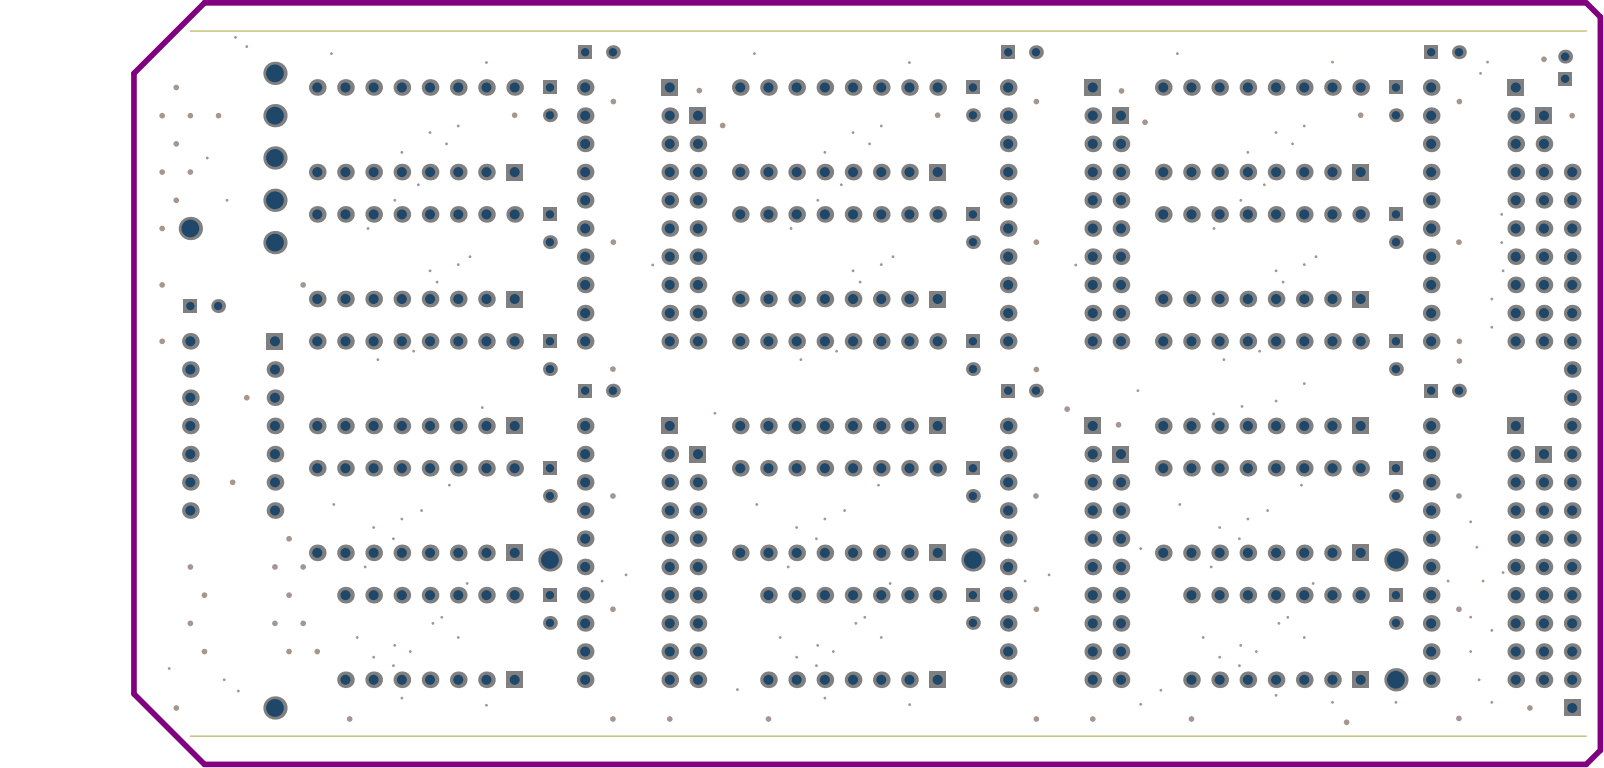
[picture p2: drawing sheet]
<svg xmlns="http://www.w3.org/2000/svg" width="481mm" height="230mm" viewBox="0 0 481 230" stroke-linecap="round" stroke-linejoin="round" font-family="sans-serif">
<path d="M61.3 .9h414.6l4.2 4.2v220l-4.2 4.2h-414.6l-21.1-21.2v-186.1z" fill="none" stroke="#800080" stroke-width="1.7"/>
<g fill="#a6968d">
<circle cx="209.8" cy="27.2" r=".85"/>
<circle cx="145.9" cy="211.5" r=".42"/>
<circle cx="272.9" cy="211.4" r=".42"/>
<circle cx="320.1" cy="122.7" r=".85"/>
<circle cx="335.6" cy="127.4" r=".85"/>
<circle cx="343.5" cy="36.7" r=".85"/>
<circle cx="336.5" cy="27.3" r=".85"/>
<circle cx="216.8" cy="37.7" r=".85"/>
<circle cx="48.6" cy="34.7" r=".85"/>
<circle cx="48.6" cy="51.6" r=".85"/>
<circle cx="48.6" cy="68.5" r=".85"/>
<circle cx="48.6" cy="85.5" r=".85"/>
<circle cx="48.6" cy="102.4" r=".85"/>
<circle cx="52.9" cy="26.2" r=".85"/>
<circle cx="57.1" cy="34.7" r=".85"/>
<circle cx="52.9" cy="43.2" r=".85"/>
<circle cx="57.1" cy="51.6" r=".85"/>
<circle cx="52.9" cy="60.1" r=".85"/>
<circle cx="57.1" cy="170.1" r=".85"/>
<circle cx="57.1" cy="187" r=".85"/>
<circle cx="65.6" cy="34.7" r=".85"/>
<circle cx="61.3" cy="178.5" r=".85"/>
<circle cx="61.3" cy="195.4" r=".85"/>
<circle cx="74" cy="119.3" r=".85"/>
<circle cx="69.8" cy="144.7" r=".85"/>
<circle cx="82.5" cy="170.1" r=".85"/>
<circle cx="82.5" cy="187" r=".85"/>
<circle cx="90.9" cy="85.5" r=".85"/>
<circle cx="86.7" cy="161.6" r=".85"/>
<circle cx="90.9" cy="170.1" r=".85"/>
<circle cx="86.7" cy="178.5" r=".85"/>
<circle cx="90.9" cy="187" r=".85"/>
<circle cx="86.7" cy="195.4" r=".85"/>
<circle cx="95.2" cy="195.4" r=".85"/>
<circle cx="463.2" cy="17.8" r=".85"/>
<circle cx="459" cy="212.4" r=".85"/>
<circle cx="471.6" cy="34.7" r=".85"/>
<circle cx="357.4" cy="215.7" r=".85"/>
<circle cx="434.4" cy="174.3" r=".42"/>
<circle cx="391.3" cy="79.4" r=".42"/>
<circle cx="70.6" cy="11.2" r=".42"/>
<circle cx="74" cy="14" r=".42"/>
<circle cx="444.1" cy="22" r=".42"/>
<circle cx="437.8" cy="30.5" r=".85"/>
<circle cx="446.3" cy="18.6" r=".42"/>
<circle cx="447.5" cy="89.7" r=".42"/>
<circle cx="447.5" cy="98.1" r=".42"/>
<circle cx="450.5" cy="64.3" r=".42"/>
<circle cx="450.5" cy="72.8" r=".42"/>
<circle cx="450.9" cy="81.2" r=".42"/>
<circle cx="450.9" cy="171.8" r=".42"/>
<circle cx="444.9" cy="174.3" r=".42"/>
<circle cx="314.7" cy="172.4" r=".42"/>
<circle cx="187.8" cy="172.4" r=".42"/>
<circle cx="180.6" cy="174.3" r=".42"/>
<circle cx="437.7" cy="72.6" r=".85"/>
<circle cx="183.9" cy="182.8" r=".85"/>
<circle cx="68.1" cy="60.1" r=".42"/>
<circle cx="62.2" cy="47.4" r=".42"/>
<circle cx="71.5" cy="207.3" r=".42"/>
<circle cx="67.3" cy="203.9" r=".42"/>
<circle cx="447.5" cy="210.7" r=".42"/>
<circle cx="418.8" cy="210.7" r=".42"/>
<circle cx="404" cy="216.6" r=".85"/>
<circle cx="399.7" cy="210.7" r=".42"/>
<circle cx="382.8" cy="208.6" r=".42"/>
<circle cx="327.8" cy="215.7" r=".85"/>
<circle cx="310.9" cy="215.7" r=".85"/>
<circle cx="120.6" cy="209.4" r=".42"/>
<circle cx="247.5" cy="209.4" r=".42"/>
<circle cx="342.2" cy="211.3" r=".42"/>
<circle cx="221.2" cy="206.9" r=".42"/>
<circle cx="348.3" cy="207" r=".42"/>
<circle cx="141" cy="77" r=".42"/>
<circle cx="382.8" cy="120.3" r=".42"/>
<circle cx="371.8" cy="161.6" r=".42"/>
<circle cx="214.5" cy="124" r=".42"/>
<circle cx="144.7" cy="122.3" r=".42"/>
<circle cx="341.4" cy="117.2" r=".42"/>
<circle cx="50.8" cy="200.5" r=".42"/>
<circle cx="437.7" cy="182.8" r=".85"/>
<circle cx="437.7" cy="215.5" r=".85"/>
<circle cx="443.7" cy="203.9" r=".42"/>
<circle cx="447.5" cy="189.1" r=".42"/>
<circle cx="391.3" cy="115.1" r=".42"/>
<circle cx="183.9" cy="110.7" r=".85"/>
<circle cx="104.9" cy="215.7" r=".85"/>
<circle cx="200.9" cy="215.7" r=".85"/>
<circle cx="183.9" cy="215.7" r=".85"/>
<circle cx="230.5" cy="215.7" r=".85"/>
<circle cx="184" cy="30.5" r=".85"/>
<circle cx="310.9" cy="30.5" r=".85"/>
<circle cx="281.3" cy="34.6" r=".85"/>
<circle cx="310.9" cy="72.6" r=".85"/>
<circle cx="310.9" cy="110.8" r=".85"/>
<circle cx="342.2" cy="164.6" r=".42"/>
<circle cx="408.2" cy="34.6" r=".85"/>
<circle cx="443" cy="164.1" r=".42"/>
<circle cx="441.2" cy="195.4" r=".42"/>
<circle cx="441.2" cy="156.5" r=".42"/>
<circle cx="441.2" cy="185.1" r=".42"/>
<circle cx="437.7" cy="148.8" r=".85"/>
<circle cx="372.6" cy="121.9" r=".42"/>
<circle cx="364.1" cy="124.2" r=".42"/>
<circle cx="437.8" cy="108.3" r=".85"/>
<circle cx="99.4" cy="16.1" r=".42"/>
<circle cx="226.3" cy="16.1" r=".42"/>
<circle cx="353.2" cy="16.1" r=".42"/>
<circle cx="100.1" cy="151.3" r=".42"/>
<circle cx="353.9" cy="151.3" r=".42"/>
<circle cx="227" cy="151.3" r=".42"/>
<circle cx="307.5" cy="174.3" r=".42"/>
<circle cx="374.4" cy="155.7" r=".42"/>
<circle cx="365.9" cy="158.2" r=".42"/>
<circle cx="383.7" cy="187" r=".42"/>
<circle cx="365.9" cy="197.1" r=".42"/>
<circle cx="372.2" cy="193.6" r=".42"/>
<circle cx="247.5" cy="155.7" r=".42"/>
<circle cx="239" cy="158.2" r=".42"/>
<circle cx="256.8" cy="187" r=".42"/>
<circle cx="239" cy="197.1" r=".42"/>
<circle cx="245.3" cy="193.6" r=".42"/>
<circle cx="267.9" cy="77" r=".42"/>
<circle cx="118.4" cy="193.6" r=".42"/>
<circle cx="112.1" cy="197.1" r=".42"/>
<circle cx="129.9" cy="187" r=".42"/>
<circle cx="112.1" cy="158.2" r=".42"/>
<circle cx="134.8" cy="145.5" r=".42"/>
<circle cx="120.6" cy="155.7" r=".42"/>
<circle cx="272.8" cy="18.8" r=".42"/>
<circle cx="399.7" cy="18.6" r=".42"/>
<circle cx="145.9" cy="18.8" r=".42"/>
<circle cx="382.8" cy="81.2" r=".42"/>
<circle cx="255.9" cy="81.2" r=".42"/>
<circle cx="264.4" cy="79.4" r=".42"/>
<circle cx="322.7" cy="79.5" r=".42"/>
<circle cx="195.8" cy="79.5" r=".42"/>
<circle cx="137.5" cy="79.4" r=".42"/>
<circle cx="129" cy="81.2" r=".42"/>
<circle cx="107.2" cy="191.2" r=".42"/>
<circle cx="137.5" cy="191.2" r=".42"/>
<circle cx="234.1" cy="191.2" r=".42"/>
<circle cx="264.4" cy="191.2" r=".42"/>
<circle cx="391.3" cy="191.2" r=".42"/>
<circle cx="360.9" cy="191.2" r=".42"/>
<circle cx="140.1" cy="175" r=".42"/>
<circle cx="132.5" cy="185.2" r=".42"/>
<circle cx="123.1" cy="195.4" r=".42"/>
<circle cx="118" cy="199.7" r=".42"/>
<circle cx="267" cy="175" r=".42"/>
<circle cx="259.4" cy="185.2" r=".42"/>
<circle cx="250" cy="195.4" r=".42"/>
<circle cx="244.9" cy="199.7" r=".42"/>
<circle cx="371.8" cy="199.7" r=".42"/>
<circle cx="376.9" cy="195.4" r=".42"/>
<circle cx="386.3" cy="185.2" r=".42"/>
<circle cx="393.9" cy="175" r=".42"/>
<circle cx="126.5" cy="153.1" r=".42"/>
<circle cx="118" cy="161.6" r=".42"/>
<circle cx="109.6" cy="170.1" r=".42"/>
<circle cx="263.5" cy="145.5" r=".42"/>
<circle cx="253.4" cy="153.1" r=".42"/>
<circle cx="244.9" cy="161.6" r=".42"/>
<circle cx="236.5" cy="170.1" r=".42"/>
<circle cx="363.4" cy="170.1" r=".42"/>
<circle cx="380.3" cy="153.1" r=".42"/>
<circle cx="390.4" cy="145.5" r=".42"/>
<circle cx="374.4" cy="45.7" r=".42"/>
<circle cx="382.8" cy="39.8" r=".42"/>
<circle cx="391.3" cy="37.8" r=".42"/>
<circle cx="247.5" cy="45.7" r=".42"/>
<circle cx="255.9" cy="39.8" r=".42"/>
<circle cx="264.4" cy="37.8" r=".42"/>
<circle cx="137.5" cy="37.8" r=".42"/>
<circle cx="129" cy="39.8" r=".42"/>
<circle cx="120.6" cy="45.7" r=".42"/>
<circle cx="154.4" cy="34.6" r=".85"/>
<circle cx="134" cy="43.2" r=".42"/>
<circle cx="260.9" cy="43.2" r=".42"/>
<circle cx="387.8" cy="43.2" r=".42"/>
<circle cx="125.5" cy="55.4" r=".42"/>
<circle cx="252.4" cy="55.4" r=".42"/>
<circle cx="379.3" cy="55.4" r=".42"/>
<circle cx="118.4" cy="60.1" r=".42"/>
<circle cx="245.3" cy="60.1" r=".42"/>
<circle cx="372.2" cy="60.1" r=".42"/>
<circle cx="110.4" cy="68.5" r=".42"/>
<circle cx="237.3" cy="68.5" r=".42"/>
<circle cx="364.2" cy="68.5" r=".42"/>
<circle cx="394.8" cy="77" r=".42"/>
<circle cx="131.1" cy="84.6" r=".42"/>
<circle cx="258" cy="84.6" r=".42"/>
<circle cx="384.9" cy="84.6" r=".42"/>
<circle cx="124.1" cy="105.3" r=".42"/>
<circle cx="251" cy="105.3" r=".42"/>
<circle cx="367.2" cy="107.9" r=".42"/>
<circle cx="377.9" cy="105.3" r=".42"/>
<circle cx="113.4" cy="107.9" r=".42"/>
<circle cx="240.3" cy="107.9" r=".42"/>
<circle cx="52.9" cy="212.4" r=".85"/>
<circle cx="437.8" cy="102.4" r=".85"/>
<circle cx="310.8" cy="148.8" r=".85"/>
<circle cx="310.9" cy="182.8" r=".85"/>
<circle cx="184" cy="72.6" r=".85"/>
<circle cx="183.9" cy="148.8" r=".85"/>
</g>
<path d="M57.1 9.3h418.8M57.1 220.8h418.8" fill="none" stroke="#c0c073" stroke-width=".42"/>
<circle cx="471.6" cy="203.9" r="2.5" fill="#808080"/>
<circle cx="471.6" cy="203.9" r="1.5" fill="#1f4769"/>
<circle cx="471.6" cy="187" r="2.5" fill="#808080"/>
<circle cx="471.6" cy="187" r="1.5" fill="#1f4769"/>
<circle cx="471.6" cy="195.4" r="2.5" fill="#808080"/>
<circle cx="471.6" cy="195.4" r="1.5" fill="#1f4769"/>
<path d="M469.1 209.9h5v5h-5z" fill-rule="evenodd" fill="#808080"/>
<circle cx="471.6" cy="212.4" r="1.5" fill="#1f4769"/>
<circle cx="471.6" cy="178.5" r="2.5" fill="#808080"/>
<circle cx="471.6" cy="178.5" r="1.5" fill="#1f4769"/>
<circle cx="463.2" cy="203.9" r="2.5" fill="#808080"/>
<circle cx="463.2" cy="203.9" r="1.5" fill="#1f4769"/>
<circle cx="463.2" cy="195.4" r="2.5" fill="#808080"/>
<circle cx="463.2" cy="195.4" r="1.5" fill="#1f4769"/>
<circle cx="463.2" cy="187" r="2.5" fill="#808080"/>
<circle cx="463.2" cy="187" r="1.5" fill="#1f4769"/>
<circle cx="463.2" cy="178.5" r="2.5" fill="#808080"/>
<circle cx="463.2" cy="178.5" r="1.5" fill="#1f4769"/>
<circle cx="454.7" cy="187" r="2.5" fill="#808080"/>
<circle cx="454.7" cy="187" r="1.5" fill="#1f4769"/>
<circle cx="454.7" cy="203.9" r="2.5" fill="#808080"/>
<circle cx="454.7" cy="203.9" r="1.5" fill="#1f4769"/>
<circle cx="454.7" cy="195.4" r="2.5" fill="#808080"/>
<circle cx="454.7" cy="195.4" r="1.5" fill="#1f4769"/>
<circle cx="454.7" cy="178.5" r="2.5" fill="#808080"/>
<circle cx="454.7" cy="178.5" r="1.5" fill="#1f4769"/>
<circle cx="429.3" cy="203.9" r="2.5" fill="#808080"/>
<circle cx="429.3" cy="203.9" r="1.5" fill="#1f4769"/>
<circle cx="429.3" cy="195.4" r="2.5" fill="#808080"/>
<circle cx="429.3" cy="195.4" r="1.5" fill="#1f4769"/>
<circle cx="429.3" cy="187" r="2.5" fill="#808080"/>
<circle cx="429.3" cy="187" r="1.5" fill="#1f4769"/>
<circle cx="429.3" cy="178.5" r="2.5" fill="#808080"/>
<circle cx="429.3" cy="178.5" r="1.5" fill="#1f4769"/>
<circle cx="418.8" cy="186.8" r="2.08" fill="#808080"/>
<circle cx="418.8" cy="186.8" r="1.25" fill="#1f4769"/>
<circle cx="418.8" cy="203.9" r="3.5" fill="#808080"/>
<circle cx="418.8" cy="203.9" r="2.67" fill="#1f4769"/>
<path d="M416.7 176.4h4.2v4.2h-4.2z" fill-rule="evenodd" fill="#808080"/>
<circle cx="418.8" cy="178.5" r="1.25" fill="#1f4769"/>
<circle cx="471.6" cy="170.1" r="2.5" fill="#808080"/>
<circle cx="471.6" cy="170.1" r="1.5" fill="#1f4769"/>
<circle cx="471.6" cy="161.6" r="2.5" fill="#808080"/>
<circle cx="471.6" cy="161.6" r="1.5" fill="#1f4769"/>
<circle cx="471.6" cy="153.1" r="2.5" fill="#808080"/>
<circle cx="471.6" cy="153.1" r="1.5" fill="#1f4769"/>
<circle cx="471.6" cy="136.2" r="2.5" fill="#808080"/>
<circle cx="471.6" cy="136.2" r="1.5" fill="#1f4769"/>
<circle cx="471.6" cy="144.7" r="2.5" fill="#808080"/>
<circle cx="471.6" cy="144.7" r="1.5" fill="#1f4769"/>
<circle cx="471.6" cy="119.3" r="2.5" fill="#808080"/>
<circle cx="471.6" cy="119.3" r="1.5" fill="#1f4769"/>
<circle cx="471.6" cy="127.8" r="2.5" fill="#808080"/>
<circle cx="471.6" cy="127.8" r="1.5" fill="#1f4769"/>
<circle cx="463.2" cy="170.1" r="2.5" fill="#808080"/>
<circle cx="463.2" cy="170.1" r="1.5" fill="#1f4769"/>
<circle cx="463.2" cy="161.6" r="2.5" fill="#808080"/>
<circle cx="463.2" cy="161.6" r="1.5" fill="#1f4769"/>
<circle cx="463.2" cy="153.1" r="2.5" fill="#808080"/>
<circle cx="463.2" cy="153.1" r="1.5" fill="#1f4769"/>
<path d="M460.7 133.7h5v5h-5z" fill-rule="evenodd" fill="#808080"/>
<circle cx="463.2" cy="136.2" r="1.5" fill="#1f4769"/>
<circle cx="463.2" cy="144.7" r="2.5" fill="#808080"/>
<circle cx="463.2" cy="144.7" r="1.5" fill="#1f4769"/>
<circle cx="454.7" cy="170.1" r="2.5" fill="#808080"/>
<circle cx="454.7" cy="170.1" r="1.5" fill="#1f4769"/>
<circle cx="454.7" cy="161.6" r="2.5" fill="#808080"/>
<circle cx="454.7" cy="161.6" r="1.5" fill="#1f4769"/>
<circle cx="454.7" cy="153.1" r="2.5" fill="#808080"/>
<circle cx="454.7" cy="153.1" r="1.5" fill="#1f4769"/>
<circle cx="454.7" cy="144.7" r="2.5" fill="#808080"/>
<circle cx="454.7" cy="144.7" r="1.5" fill="#1f4769"/>
<path d="M452.2 125.3h5v5h-5z" fill-rule="evenodd" fill="#808080"/>
<circle cx="454.7" cy="127.8" r="1.5" fill="#1f4769"/>
<circle cx="454.7" cy="136.2" r="2.5" fill="#808080"/>
<circle cx="454.7" cy="136.2" r="1.5" fill="#1f4769"/>
<circle cx="429.3" cy="170.1" r="2.5" fill="#808080"/>
<circle cx="429.3" cy="170.1" r="1.5" fill="#1f4769"/>
<circle cx="429.3" cy="161.6" r="2.5" fill="#808080"/>
<circle cx="429.3" cy="161.6" r="1.5" fill="#1f4769"/>
<circle cx="429.3" cy="153.1" r="2.5" fill="#808080"/>
<circle cx="429.3" cy="153.1" r="1.5" fill="#1f4769"/>
<circle cx="429.3" cy="127.8" r="2.5" fill="#808080"/>
<circle cx="429.3" cy="127.8" r="1.5" fill="#1f4769"/>
<circle cx="429.3" cy="136.2" r="2.5" fill="#808080"/>
<circle cx="429.3" cy="136.2" r="1.5" fill="#1f4769"/>
<circle cx="429.3" cy="144.7" r="2.5" fill="#808080"/>
<circle cx="429.3" cy="144.7" r="1.5" fill="#1f4769"/>
<circle cx="418.8" cy="167.9" r="3.5" fill="#808080"/>
<circle cx="418.8" cy="167.9" r="2.67" fill="#1f4769"/>
<circle cx="418.8" cy="148.8" r="2.08" fill="#808080"/>
<circle cx="418.8" cy="148.8" r="1.25" fill="#1f4769"/>
<path d="M416.7 138.4h4.2v4.1h-4.2z" fill-rule="evenodd" fill="#808080"/>
<circle cx="418.8" cy="140.5" r="1.25" fill="#1f4769"/>
<path d="M405.7 125.3h5v5h-5z" fill-rule="evenodd" fill="#808080"/>
<circle cx="408.2" cy="127.8" r="1.5" fill="#1f4769"/>
<path d="M405.7 201.4h5v5h-5z" fill-rule="evenodd" fill="#808080"/>
<circle cx="408.2" cy="203.9" r="1.5" fill="#1f4769"/>
<circle cx="408.2" cy="178.5" r="2.5" fill="#808080"/>
<circle cx="408.2" cy="178.5" r="1.5" fill="#1f4769"/>
<path d="M405.7 163.3h5v5h-5z" fill-rule="evenodd" fill="#808080"/>
<circle cx="408.2" cy="165.8" r="1.5" fill="#1f4769"/>
<circle cx="399.7" cy="203.9" r="2.5" fill="#808080"/>
<circle cx="399.7" cy="203.9" r="1.5" fill="#1f4769"/>
<circle cx="399.7" cy="178.5" r="2.5" fill="#808080"/>
<circle cx="399.7" cy="178.5" r="1.5" fill="#1f4769"/>
<circle cx="399.7" cy="165.8" r="2.5" fill="#808080"/>
<circle cx="399.7" cy="165.8" r="1.5" fill="#1f4769"/>
<circle cx="391.3" cy="203.9" r="2.5" fill="#808080"/>
<circle cx="391.3" cy="203.9" r="1.5" fill="#1f4769"/>
<circle cx="391.3" cy="178.5" r="2.5" fill="#808080"/>
<circle cx="391.3" cy="178.5" r="1.5" fill="#1f4769"/>
<circle cx="382.8" cy="203.9" r="2.5" fill="#808080"/>
<circle cx="382.8" cy="203.9" r="1.5" fill="#1f4769"/>
<circle cx="382.8" cy="178.5" r="2.5" fill="#808080"/>
<circle cx="382.8" cy="178.5" r="1.5" fill="#1f4769"/>
<circle cx="374.4" cy="203.9" r="2.5" fill="#808080"/>
<circle cx="374.4" cy="203.9" r="1.5" fill="#1f4769"/>
<circle cx="374.4" cy="178.5" r="2.5" fill="#808080"/>
<circle cx="374.4" cy="178.5" r="1.5" fill="#1f4769"/>
<circle cx="365.9" cy="203.9" r="2.5" fill="#808080"/>
<circle cx="365.9" cy="203.9" r="1.5" fill="#1f4769"/>
<circle cx="365.9" cy="178.5" r="2.5" fill="#808080"/>
<circle cx="365.9" cy="178.5" r="1.5" fill="#1f4769"/>
<circle cx="357.4" cy="203.9" r="2.5" fill="#808080"/>
<circle cx="357.4" cy="203.9" r="1.5" fill="#1f4769"/>
<circle cx="357.4" cy="178.5" r="2.5" fill="#808080"/>
<circle cx="357.4" cy="178.5" r="1.5" fill="#1f4769"/>
<circle cx="408.2" cy="140.5" r="2.5" fill="#808080"/>
<circle cx="408.2" cy="140.5" r="1.5" fill="#1f4769"/>
<circle cx="399.7" cy="127.8" r="2.5" fill="#808080"/>
<circle cx="399.7" cy="127.8" r="1.5" fill="#1f4769"/>
<circle cx="399.7" cy="140.5" r="2.5" fill="#808080"/>
<circle cx="399.7" cy="140.5" r="1.5" fill="#1f4769"/>
<circle cx="391.3" cy="165.8" r="2.5" fill="#808080"/>
<circle cx="391.3" cy="165.8" r="1.5" fill="#1f4769"/>
<circle cx="391.3" cy="140.5" r="2.5" fill="#808080"/>
<circle cx="391.3" cy="140.5" r="1.5" fill="#1f4769"/>
<circle cx="391.3" cy="127.8" r="2.5" fill="#808080"/>
<circle cx="391.3" cy="127.8" r="1.5" fill="#1f4769"/>
<circle cx="382.8" cy="165.8" r="2.5" fill="#808080"/>
<circle cx="382.8" cy="165.8" r="1.5" fill="#1f4769"/>
<circle cx="382.8" cy="127.8" r="2.5" fill="#808080"/>
<circle cx="382.8" cy="127.8" r="1.5" fill="#1f4769"/>
<circle cx="382.8" cy="140.5" r="2.5" fill="#808080"/>
<circle cx="382.8" cy="140.5" r="1.5" fill="#1f4769"/>
<circle cx="374.4" cy="165.8" r="2.5" fill="#808080"/>
<circle cx="374.4" cy="165.8" r="1.5" fill="#1f4769"/>
<circle cx="374.4" cy="127.8" r="2.5" fill="#808080"/>
<circle cx="374.4" cy="127.8" r="1.5" fill="#1f4769"/>
<circle cx="374.4" cy="140.5" r="2.5" fill="#808080"/>
<circle cx="374.4" cy="140.5" r="1.5" fill="#1f4769"/>
<circle cx="365.9" cy="165.8" r="2.5" fill="#808080"/>
<circle cx="365.9" cy="165.8" r="1.5" fill="#1f4769"/>
<circle cx="365.9" cy="140.5" r="2.5" fill="#808080"/>
<circle cx="365.9" cy="140.5" r="1.5" fill="#1f4769"/>
<circle cx="365.9" cy="127.8" r="2.5" fill="#808080"/>
<circle cx="365.9" cy="127.8" r="1.5" fill="#1f4769"/>
<circle cx="357.4" cy="165.8" r="2.5" fill="#808080"/>
<circle cx="357.4" cy="165.8" r="1.5" fill="#1f4769"/>
<circle cx="357.4" cy="127.8" r="2.5" fill="#808080"/>
<circle cx="357.4" cy="127.8" r="1.5" fill="#1f4769"/>
<circle cx="357.4" cy="140.5" r="2.5" fill="#808080"/>
<circle cx="357.4" cy="140.5" r="1.5" fill="#1f4769"/>
<circle cx="349" cy="165.8" r="2.5" fill="#808080"/>
<circle cx="349" cy="165.8" r="1.5" fill="#1f4769"/>
<circle cx="349" cy="127.8" r="2.5" fill="#808080"/>
<circle cx="349" cy="127.8" r="1.5" fill="#1f4769"/>
<circle cx="349" cy="140.5" r="2.5" fill="#808080"/>
<circle cx="349" cy="140.5" r="1.5" fill="#1f4769"/>
<circle cx="471.6" cy="102.4" r="2.5" fill="#808080"/>
<circle cx="471.6" cy="102.4" r="1.5" fill="#1f4769"/>
<circle cx="471.6" cy="110.8" r="2.5" fill="#808080"/>
<circle cx="471.6" cy="110.8" r="1.5" fill="#1f4769"/>
<circle cx="471.6" cy="93.9" r="2.5" fill="#808080"/>
<circle cx="471.6" cy="93.9" r="1.5" fill="#1f4769"/>
<circle cx="471.6" cy="85.5" r="2.5" fill="#808080"/>
<circle cx="471.6" cy="85.5" r="1.5" fill="#1f4769"/>
<circle cx="471.6" cy="77" r="2.5" fill="#808080"/>
<circle cx="471.6" cy="77" r="1.5" fill="#1f4769"/>
<circle cx="463.2" cy="102.4" r="2.5" fill="#808080"/>
<circle cx="463.2" cy="102.4" r="1.5" fill="#1f4769"/>
<circle cx="463.2" cy="93.9" r="2.5" fill="#808080"/>
<circle cx="463.2" cy="93.9" r="1.5" fill="#1f4769"/>
<circle cx="463.2" cy="85.5" r="2.5" fill="#808080"/>
<circle cx="463.2" cy="85.5" r="1.5" fill="#1f4769"/>
<circle cx="463.2" cy="77" r="2.5" fill="#808080"/>
<circle cx="463.2" cy="77" r="1.5" fill="#1f4769"/>
<circle cx="454.7" cy="93.9" r="2.5" fill="#808080"/>
<circle cx="454.7" cy="93.9" r="1.5" fill="#1f4769"/>
<circle cx="454.7" cy="102.4" r="2.5" fill="#808080"/>
<circle cx="454.7" cy="102.4" r="1.5" fill="#1f4769"/>
<circle cx="454.7" cy="85.5" r="2.5" fill="#808080"/>
<circle cx="454.7" cy="85.5" r="1.5" fill="#1f4769"/>
<circle cx="454.7" cy="77" r="2.5" fill="#808080"/>
<circle cx="454.7" cy="77" r="1.5" fill="#1f4769"/>
<circle cx="454.7" cy="68.5" r="2.5" fill="#808080"/>
<circle cx="454.7" cy="68.5" r="1.5" fill="#1f4769"/>
<circle cx="437.7" cy="117.2" r="2.08" fill="#808080"/>
<circle cx="437.7" cy="117.2" r="1.25" fill="#1f4769"/>
<path d="M427.3 115.1h4.1v4.2h-4.1z" fill-rule="evenodd" fill="#808080"/>
<circle cx="429.3" cy="117.2" r="1.25" fill="#1f4769"/>
<circle cx="429.3" cy="93.9" r="2.5" fill="#808080"/>
<circle cx="429.3" cy="93.9" r="1.5" fill="#1f4769"/>
<circle cx="429.3" cy="102.4" r="2.5" fill="#808080"/>
<circle cx="429.3" cy="102.4" r="1.5" fill="#1f4769"/>
<circle cx="429.3" cy="85.5" r="2.5" fill="#808080"/>
<circle cx="429.3" cy="85.5" r="1.5" fill="#1f4769"/>
<circle cx="429.3" cy="77" r="2.5" fill="#808080"/>
<circle cx="429.3" cy="77" r="1.5" fill="#1f4769"/>
<circle cx="429.3" cy="68.5" r="2.5" fill="#808080"/>
<circle cx="429.3" cy="68.5" r="1.5" fill="#1f4769"/>
<circle cx="418.8" cy="110.7" r="2.08" fill="#808080"/>
<circle cx="418.8" cy="110.7" r="1.25" fill="#1f4769"/>
<path d="M416.7 100.3h4.2v4.2h-4.2z" fill-rule="evenodd" fill="#808080"/>
<circle cx="418.8" cy="102.4" r="1.25" fill="#1f4769"/>
<circle cx="418.8" cy="72.6" r="2.08" fill="#808080"/>
<circle cx="418.8" cy="72.6" r="1.25" fill="#1f4769"/>
<circle cx="471.6" cy="68.5" r="2.5" fill="#808080"/>
<circle cx="471.6" cy="68.5" r="1.5" fill="#1f4769"/>
<circle cx="471.6" cy="60.1" r="2.5" fill="#808080"/>
<circle cx="471.6" cy="60.1" r="1.5" fill="#1f4769"/>
<circle cx="471.6" cy="51.6" r="2.5" fill="#808080"/>
<circle cx="471.6" cy="51.6" r="1.5" fill="#1f4769"/>
<path d="M467.4 21.6h4.2v4.1h-4.2z" fill-rule="evenodd" fill="#808080"/>
<circle cx="469.5" cy="23.6" r="1.25" fill="#1f4769"/>
<circle cx="469.5" cy="17" r="2.08" fill="#808080"/>
<circle cx="469.5" cy="17" r="1.25" fill="#1f4769"/>
<circle cx="463.2" cy="68.5" r="2.5" fill="#808080"/>
<circle cx="463.2" cy="68.5" r="1.5" fill="#1f4769"/>
<circle cx="463.2" cy="60.1" r="2.5" fill="#808080"/>
<circle cx="463.2" cy="60.1" r="1.5" fill="#1f4769"/>
<circle cx="463.2" cy="51.6" r="2.5" fill="#808080"/>
<circle cx="463.2" cy="51.6" r="1.5" fill="#1f4769"/>
<circle cx="463.2" cy="43.2" r="2.5" fill="#808080"/>
<circle cx="463.2" cy="43.2" r="1.5" fill="#1f4769"/>
<path d="M460.7 32.2h5v5h-5z" fill-rule="evenodd" fill="#808080"/>
<circle cx="463.2" cy="34.7" r="1.5" fill="#1f4769"/>
<circle cx="454.7" cy="60.1" r="2.5" fill="#808080"/>
<circle cx="454.7" cy="60.1" r="1.5" fill="#1f4769"/>
<circle cx="454.7" cy="51.6" r="2.5" fill="#808080"/>
<circle cx="454.7" cy="51.6" r="1.5" fill="#1f4769"/>
<circle cx="454.7" cy="43.2" r="2.5" fill="#808080"/>
<circle cx="454.7" cy="43.2" r="1.5" fill="#1f4769"/>
<circle cx="454.7" cy="34.7" r="2.5" fill="#808080"/>
<circle cx="454.7" cy="34.7" r="1.5" fill="#1f4769"/>
<path d="M452.2 23.7h5v5h-5z" fill-rule="evenodd" fill="#808080"/>
<circle cx="454.7" cy="26.2" r="1.5" fill="#1f4769"/>
<circle cx="437.7" cy="15.7" r="2.08" fill="#808080"/>
<circle cx="437.7" cy="15.7" r="1.25" fill="#1f4769"/>
<circle cx="429.3" cy="60.1" r="2.5" fill="#808080"/>
<circle cx="429.3" cy="60.1" r="1.5" fill="#1f4769"/>
<circle cx="429.3" cy="51.6" r="2.5" fill="#808080"/>
<circle cx="429.3" cy="51.6" r="1.5" fill="#1f4769"/>
<circle cx="429.3" cy="43.2" r="2.5" fill="#808080"/>
<circle cx="429.3" cy="43.2" r="1.5" fill="#1f4769"/>
<circle cx="429.3" cy="34.7" r="2.5" fill="#808080"/>
<circle cx="429.3" cy="34.7" r="1.5" fill="#1f4769"/>
<path d="M427.3 13.6h4.1v4.1h-4.1z" fill-rule="evenodd" fill="#808080"/>
<circle cx="429.3" cy="15.7" r="1.25" fill="#1f4769"/>
<circle cx="429.3" cy="26.2" r="2.5" fill="#808080"/>
<circle cx="429.3" cy="26.2" r="1.5" fill="#1f4769"/>
<path d="M416.7 62.2h4.2v4.2h-4.2z" fill-rule="evenodd" fill="#808080"/>
<circle cx="418.8" cy="64.3" r="1.25" fill="#1f4769"/>
<circle cx="418.8" cy="34.6" r="2.08" fill="#808080"/>
<circle cx="418.8" cy="34.6" r="1.25" fill="#1f4769"/>
<path d="M416.7 24.2h4.2v4.1h-4.2z" fill-rule="evenodd" fill="#808080"/>
<circle cx="418.8" cy="26.2" r="1.25" fill="#1f4769"/>
<circle cx="408.2" cy="102.4" r="2.5" fill="#808080"/>
<circle cx="408.2" cy="102.4" r="1.5" fill="#1f4769"/>
<path d="M405.7 87.2h5v5h-5z" fill-rule="evenodd" fill="#808080"/>
<circle cx="408.2" cy="89.7" r="1.5" fill="#1f4769"/>
<circle cx="399.7" cy="102.4" r="2.5" fill="#808080"/>
<circle cx="399.7" cy="102.4" r="1.5" fill="#1f4769"/>
<circle cx="399.7" cy="89.7" r="2.5" fill="#808080"/>
<circle cx="399.7" cy="89.7" r="1.5" fill="#1f4769"/>
<circle cx="399.7" cy="64.3" r="2.5" fill="#808080"/>
<circle cx="399.7" cy="64.3" r="1.5" fill="#1f4769"/>
<circle cx="391.3" cy="102.4" r="2.5" fill="#808080"/>
<circle cx="391.3" cy="102.4" r="1.5" fill="#1f4769"/>
<circle cx="391.3" cy="89.7" r="2.5" fill="#808080"/>
<circle cx="391.3" cy="89.7" r="1.5" fill="#1f4769"/>
<circle cx="391.3" cy="64.3" r="2.5" fill="#808080"/>
<circle cx="391.3" cy="64.3" r="1.5" fill="#1f4769"/>
<circle cx="382.8" cy="102.4" r="2.5" fill="#808080"/>
<circle cx="382.8" cy="102.4" r="1.5" fill="#1f4769"/>
<circle cx="382.8" cy="89.7" r="2.5" fill="#808080"/>
<circle cx="382.8" cy="89.7" r="1.5" fill="#1f4769"/>
<circle cx="374.4" cy="102.4" r="2.5" fill="#808080"/>
<circle cx="374.4" cy="102.4" r="1.5" fill="#1f4769"/>
<circle cx="374.4" cy="89.7" r="2.5" fill="#808080"/>
<circle cx="374.4" cy="89.7" r="1.5" fill="#1f4769"/>
<circle cx="365.9" cy="102.4" r="2.5" fill="#808080"/>
<circle cx="365.9" cy="102.4" r="1.5" fill="#1f4769"/>
<circle cx="365.9" cy="89.7" r="2.5" fill="#808080"/>
<circle cx="365.9" cy="89.7" r="1.5" fill="#1f4769"/>
<circle cx="365.9" cy="64.3" r="2.5" fill="#808080"/>
<circle cx="365.9" cy="64.3" r="1.5" fill="#1f4769"/>
<circle cx="357.4" cy="102.4" r="2.5" fill="#808080"/>
<circle cx="357.4" cy="102.4" r="1.5" fill="#1f4769"/>
<circle cx="357.4" cy="89.7" r="2.5" fill="#808080"/>
<circle cx="357.4" cy="89.7" r="1.5" fill="#1f4769"/>
<circle cx="357.4" cy="64.3" r="2.5" fill="#808080"/>
<circle cx="357.4" cy="64.3" r="1.5" fill="#1f4769"/>
<circle cx="349" cy="102.4" r="2.5" fill="#808080"/>
<circle cx="349" cy="102.4" r="1.5" fill="#1f4769"/>
<circle cx="349" cy="89.7" r="2.5" fill="#808080"/>
<circle cx="349" cy="89.7" r="1.5" fill="#1f4769"/>
<circle cx="349" cy="64.3" r="2.5" fill="#808080"/>
<circle cx="349" cy="64.3" r="1.5" fill="#1f4769"/>
<circle cx="336.3" cy="93.9" r="2.5" fill="#808080"/>
<circle cx="336.3" cy="93.9" r="1.5" fill="#1f4769"/>
<circle cx="336.3" cy="102.4" r="2.5" fill="#808080"/>
<circle cx="336.3" cy="102.4" r="1.5" fill="#1f4769"/>
<circle cx="336.3" cy="85.5" r="2.5" fill="#808080"/>
<circle cx="336.3" cy="85.5" r="1.5" fill="#1f4769"/>
<circle cx="408.2" cy="64.3" r="2.5" fill="#808080"/>
<circle cx="408.2" cy="64.3" r="1.5" fill="#1f4769"/>
<path d="M405.7 49.1h5v5h-5z" fill-rule="evenodd" fill="#808080"/>
<circle cx="408.2" cy="51.6" r="1.5" fill="#1f4769"/>
<circle cx="408.2" cy="26.2" r="2.5" fill="#808080"/>
<circle cx="408.2" cy="26.2" r="1.5" fill="#1f4769"/>
<circle cx="399.7" cy="51.6" r="2.5" fill="#808080"/>
<circle cx="399.7" cy="51.6" r="1.5" fill="#1f4769"/>
<circle cx="399.7" cy="26.2" r="2.5" fill="#808080"/>
<circle cx="399.7" cy="26.2" r="1.5" fill="#1f4769"/>
<circle cx="391.3" cy="51.6" r="2.5" fill="#808080"/>
<circle cx="391.3" cy="51.6" r="1.5" fill="#1f4769"/>
<circle cx="391.3" cy="26.2" r="2.5" fill="#808080"/>
<circle cx="391.3" cy="26.2" r="1.5" fill="#1f4769"/>
<circle cx="382.8" cy="64.3" r="2.5" fill="#808080"/>
<circle cx="382.8" cy="64.3" r="1.5" fill="#1f4769"/>
<circle cx="382.8" cy="51.6" r="2.5" fill="#808080"/>
<circle cx="382.8" cy="51.6" r="1.5" fill="#1f4769"/>
<circle cx="382.8" cy="26.2" r="2.5" fill="#808080"/>
<circle cx="382.8" cy="26.2" r="1.5" fill="#1f4769"/>
<circle cx="374.4" cy="64.3" r="2.5" fill="#808080"/>
<circle cx="374.4" cy="64.3" r="1.5" fill="#1f4769"/>
<circle cx="374.4" cy="51.6" r="2.5" fill="#808080"/>
<circle cx="374.4" cy="51.6" r="1.5" fill="#1f4769"/>
<circle cx="374.4" cy="26.2" r="2.5" fill="#808080"/>
<circle cx="374.4" cy="26.2" r="1.5" fill="#1f4769"/>
<circle cx="365.9" cy="51.6" r="2.5" fill="#808080"/>
<circle cx="365.9" cy="51.6" r="1.5" fill="#1f4769"/>
<circle cx="365.9" cy="26.2" r="2.5" fill="#808080"/>
<circle cx="365.9" cy="26.2" r="1.5" fill="#1f4769"/>
<circle cx="357.4" cy="51.6" r="2.5" fill="#808080"/>
<circle cx="357.4" cy="51.6" r="1.5" fill="#1f4769"/>
<circle cx="357.4" cy="26.2" r="2.5" fill="#808080"/>
<circle cx="357.4" cy="26.2" r="1.5" fill="#1f4769"/>
<circle cx="349" cy="51.6" r="2.5" fill="#808080"/>
<circle cx="349" cy="51.6" r="1.5" fill="#1f4769"/>
<circle cx="349" cy="26.2" r="2.5" fill="#808080"/>
<circle cx="349" cy="26.2" r="1.5" fill="#1f4769"/>
<path d="M333.8 32.2h5v5h-5z" fill-rule="evenodd" fill="#808080"/>
<circle cx="336.3" cy="34.7" r="1.5" fill="#1f4769"/>
<circle cx="336.3" cy="43.2" r="2.5" fill="#808080"/>
<circle cx="336.3" cy="43.2" r="1.5" fill="#1f4769"/>
<circle cx="327.8" cy="203.9" r="2.5" fill="#808080"/>
<circle cx="327.8" cy="203.9" r="1.5" fill="#1f4769"/>
<circle cx="336.3" cy="203.9" r="2.5" fill="#808080"/>
<circle cx="336.3" cy="203.9" r="1.5" fill="#1f4769"/>
<circle cx="272.8" cy="203.9" r="2.5" fill="#808080"/>
<circle cx="272.8" cy="203.9" r="1.5" fill="#1f4769"/>
<circle cx="302.4" cy="203.9" r="2.5" fill="#808080"/>
<circle cx="302.4" cy="203.9" r="1.5" fill="#1f4769"/>
<path d="M278.8 201.4h5v5h-5z" fill-rule="evenodd" fill="#808080"/>
<circle cx="281.3" cy="203.9" r="1.5" fill="#1f4769"/>
<circle cx="336.3" cy="195.4" r="2.5" fill="#808080"/>
<circle cx="336.3" cy="195.4" r="1.5" fill="#1f4769"/>
<circle cx="302.4" cy="195.4" r="2.5" fill="#808080"/>
<circle cx="302.4" cy="195.4" r="1.5" fill="#1f4769"/>
<circle cx="327.8" cy="195.4" r="2.5" fill="#808080"/>
<circle cx="327.8" cy="195.4" r="1.5" fill="#1f4769"/>
<circle cx="327.8" cy="187" r="2.5" fill="#808080"/>
<circle cx="327.8" cy="187" r="1.5" fill="#1f4769"/>
<circle cx="336.3" cy="187" r="2.5" fill="#808080"/>
<circle cx="336.3" cy="187" r="1.5" fill="#1f4769"/>
<circle cx="302.4" cy="187" r="2.5" fill="#808080"/>
<circle cx="302.4" cy="187" r="1.5" fill="#1f4769"/>
<circle cx="291.9" cy="186.8" r="2.08" fill="#808080"/>
<circle cx="291.9" cy="186.8" r="1.25" fill="#1f4769"/>
<circle cx="272.8" cy="178.5" r="2.5" fill="#808080"/>
<circle cx="272.8" cy="178.5" r="1.5" fill="#1f4769"/>
<circle cx="336.3" cy="178.5" r="2.5" fill="#808080"/>
<circle cx="336.3" cy="178.5" r="1.5" fill="#1f4769"/>
<path d="M289.8 176.4h4.2v4.2h-4.2z" fill-rule="evenodd" fill="#808080"/>
<circle cx="291.9" cy="178.5" r="1.25" fill="#1f4769"/>
<circle cx="302.4" cy="178.5" r="2.5" fill="#808080"/>
<circle cx="302.4" cy="178.5" r="1.5" fill="#1f4769"/>
<circle cx="327.8" cy="178.5" r="2.5" fill="#808080"/>
<circle cx="327.8" cy="178.5" r="1.5" fill="#1f4769"/>
<circle cx="281.3" cy="178.5" r="2.5" fill="#808080"/>
<circle cx="281.3" cy="178.5" r="1.5" fill="#1f4769"/>
<circle cx="336.3" cy="170.1" r="2.5" fill="#808080"/>
<circle cx="336.3" cy="170.1" r="1.5" fill="#1f4769"/>
<circle cx="327.8" cy="170.1" r="2.5" fill="#808080"/>
<circle cx="327.8" cy="170.1" r="1.5" fill="#1f4769"/>
<circle cx="302.4" cy="170.1" r="2.5" fill="#808080"/>
<circle cx="302.4" cy="170.1" r="1.5" fill="#1f4769"/>
<circle cx="291.9" cy="167.9" r="3.5" fill="#808080"/>
<circle cx="291.9" cy="167.9" r="2.67" fill="#1f4769"/>
<circle cx="272.8" cy="165.8" r="2.5" fill="#808080"/>
<circle cx="272.8" cy="165.8" r="1.5" fill="#1f4769"/>
<circle cx="264.4" cy="203.9" r="2.5" fill="#808080"/>
<circle cx="264.4" cy="203.9" r="1.5" fill="#1f4769"/>
<circle cx="255.9" cy="203.9" r="2.5" fill="#808080"/>
<circle cx="255.9" cy="203.9" r="1.5" fill="#1f4769"/>
<circle cx="247.5" cy="203.9" r="2.5" fill="#808080"/>
<circle cx="247.5" cy="203.9" r="1.5" fill="#1f4769"/>
<circle cx="239" cy="203.9" r="2.5" fill="#808080"/>
<circle cx="239" cy="203.9" r="1.5" fill="#1f4769"/>
<circle cx="230.5" cy="203.9" r="2.5" fill="#808080"/>
<circle cx="230.5" cy="203.9" r="1.5" fill="#1f4769"/>
<circle cx="200.9" cy="203.9" r="2.5" fill="#808080"/>
<circle cx="200.9" cy="203.9" r="1.5" fill="#1f4769"/>
<circle cx="209.4" cy="203.9" r="2.5" fill="#808080"/>
<circle cx="209.4" cy="203.9" r="1.5" fill="#1f4769"/>
<circle cx="209.4" cy="195.4" r="2.5" fill="#808080"/>
<circle cx="209.4" cy="195.4" r="1.5" fill="#1f4769"/>
<circle cx="200.9" cy="187" r="2.5" fill="#808080"/>
<circle cx="200.9" cy="187" r="1.5" fill="#1f4769"/>
<circle cx="209.4" cy="187" r="2.5" fill="#808080"/>
<circle cx="209.4" cy="187" r="1.5" fill="#1f4769"/>
<circle cx="264.4" cy="178.5" r="2.5" fill="#808080"/>
<circle cx="264.4" cy="178.5" r="1.5" fill="#1f4769"/>
<circle cx="255.9" cy="178.5" r="2.5" fill="#808080"/>
<circle cx="255.9" cy="178.5" r="1.5" fill="#1f4769"/>
<circle cx="247.5" cy="178.5" r="2.5" fill="#808080"/>
<circle cx="247.5" cy="178.5" r="1.5" fill="#1f4769"/>
<circle cx="239" cy="178.5" r="2.5" fill="#808080"/>
<circle cx="239" cy="178.5" r="1.5" fill="#1f4769"/>
<circle cx="209.4" cy="178.5" r="2.5" fill="#808080"/>
<circle cx="209.4" cy="178.5" r="1.5" fill="#1f4769"/>
<circle cx="230.5" cy="178.5" r="2.5" fill="#808080"/>
<circle cx="230.5" cy="178.5" r="1.5" fill="#1f4769"/>
<circle cx="209.4" cy="170.1" r="2.5" fill="#808080"/>
<circle cx="209.4" cy="170.1" r="1.5" fill="#1f4769"/>
<circle cx="200.9" cy="170.1" r="2.5" fill="#808080"/>
<circle cx="200.9" cy="170.1" r="1.5" fill="#1f4769"/>
<circle cx="264.4" cy="165.8" r="2.5" fill="#808080"/>
<circle cx="264.4" cy="165.8" r="1.5" fill="#1f4769"/>
<circle cx="222.1" cy="165.8" r="2.5" fill="#808080"/>
<circle cx="222.1" cy="165.8" r="1.5" fill="#1f4769"/>
<path d="M278.8 163.3h5v5h-5z" fill-rule="evenodd" fill="#808080"/>
<circle cx="281.3" cy="165.8" r="1.5" fill="#1f4769"/>
<circle cx="327.8" cy="161.6" r="2.5" fill="#808080"/>
<circle cx="327.8" cy="161.6" r="1.5" fill="#1f4769"/>
<circle cx="302.4" cy="161.6" r="2.5" fill="#808080"/>
<circle cx="302.4" cy="161.6" r="1.5" fill="#1f4769"/>
<circle cx="336.3" cy="161.6" r="2.5" fill="#808080"/>
<circle cx="336.3" cy="161.6" r="1.5" fill="#1f4769"/>
<circle cx="336.3" cy="153.1" r="2.5" fill="#808080"/>
<circle cx="336.3" cy="153.1" r="1.5" fill="#1f4769"/>
<circle cx="327.8" cy="153.1" r="2.5" fill="#808080"/>
<circle cx="327.8" cy="153.1" r="1.5" fill="#1f4769"/>
<circle cx="302.4" cy="153.1" r="2.5" fill="#808080"/>
<circle cx="302.4" cy="153.1" r="1.5" fill="#1f4769"/>
<circle cx="291.9" cy="148.8" r="2.08" fill="#808080"/>
<circle cx="291.9" cy="148.8" r="1.25" fill="#1f4769"/>
<circle cx="302.4" cy="144.7" r="2.5" fill="#808080"/>
<circle cx="302.4" cy="144.7" r="1.5" fill="#1f4769"/>
<circle cx="327.8" cy="144.7" r="2.5" fill="#808080"/>
<circle cx="327.8" cy="144.7" r="1.5" fill="#1f4769"/>
<circle cx="336.3" cy="144.7" r="2.5" fill="#808080"/>
<circle cx="336.3" cy="144.7" r="1.5" fill="#1f4769"/>
<circle cx="264.4" cy="140.5" r="2.5" fill="#808080"/>
<circle cx="264.4" cy="140.5" r="1.5" fill="#1f4769"/>
<path d="M289.8 138.4h4.2v4.1h-4.2z" fill-rule="evenodd" fill="#808080"/>
<circle cx="291.9" cy="140.5" r="1.25" fill="#1f4769"/>
<circle cx="272.8" cy="140.5" r="2.5" fill="#808080"/>
<circle cx="272.8" cy="140.5" r="1.5" fill="#1f4769"/>
<circle cx="281.3" cy="140.5" r="2.5" fill="#808080"/>
<circle cx="281.3" cy="140.5" r="1.5" fill="#1f4769"/>
<circle cx="302.4" cy="136.2" r="2.5" fill="#808080"/>
<circle cx="302.4" cy="136.2" r="1.5" fill="#1f4769"/>
<path d="M333.8 133.7h5v5h-5z" fill-rule="evenodd" fill="#808080"/>
<circle cx="336.3" cy="136.2" r="1.5" fill="#1f4769"/>
<circle cx="327.8" cy="136.2" r="2.5" fill="#808080"/>
<circle cx="327.8" cy="136.2" r="1.5" fill="#1f4769"/>
<circle cx="272.8" cy="127.8" r="2.5" fill="#808080"/>
<circle cx="272.8" cy="127.8" r="1.5" fill="#1f4769"/>
<circle cx="264.4" cy="127.8" r="2.5" fill="#808080"/>
<circle cx="264.4" cy="127.8" r="1.5" fill="#1f4769"/>
<path d="M278.8 125.3h5v5h-5z" fill-rule="evenodd" fill="#808080"/>
<circle cx="281.3" cy="127.8" r="1.5" fill="#1f4769"/>
<circle cx="302.4" cy="127.8" r="2.5" fill="#808080"/>
<circle cx="302.4" cy="127.8" r="1.5" fill="#1f4769"/>
<path d="M325.3 125.3h5v5h-5z" fill-rule="evenodd" fill="#808080"/>
<circle cx="327.8" cy="127.8" r="1.5" fill="#1f4769"/>
<path d="M300.4 115.1h4.1v4.2h-4.1z" fill-rule="evenodd" fill="#808080"/>
<circle cx="302.4" cy="117.2" r="1.25" fill="#1f4769"/>
<circle cx="310.8" cy="117.2" r="2.08" fill="#808080"/>
<circle cx="310.8" cy="117.2" r="1.25" fill="#1f4769"/>
<circle cx="291.9" cy="110.7" r="2.08" fill="#808080"/>
<circle cx="291.9" cy="110.7" r="1.25" fill="#1f4769"/>
<circle cx="255.9" cy="165.8" r="2.5" fill="#808080"/>
<circle cx="255.9" cy="165.8" r="1.5" fill="#1f4769"/>
<circle cx="247.5" cy="165.8" r="2.5" fill="#808080"/>
<circle cx="247.5" cy="165.8" r="1.5" fill="#1f4769"/>
<circle cx="230.5" cy="165.8" r="2.5" fill="#808080"/>
<circle cx="230.5" cy="165.8" r="1.5" fill="#1f4769"/>
<circle cx="239" cy="165.8" r="2.5" fill="#808080"/>
<circle cx="239" cy="165.8" r="1.5" fill="#1f4769"/>
<circle cx="209.4" cy="161.6" r="2.5" fill="#808080"/>
<circle cx="209.4" cy="161.6" r="1.5" fill="#1f4769"/>
<circle cx="200.9" cy="161.6" r="2.5" fill="#808080"/>
<circle cx="200.9" cy="161.6" r="1.5" fill="#1f4769"/>
<circle cx="209.4" cy="153.1" r="2.5" fill="#808080"/>
<circle cx="209.4" cy="153.1" r="1.5" fill="#1f4769"/>
<circle cx="200.9" cy="153.1" r="2.5" fill="#808080"/>
<circle cx="200.9" cy="153.1" r="1.5" fill="#1f4769"/>
<circle cx="209.4" cy="144.7" r="2.5" fill="#808080"/>
<circle cx="209.4" cy="144.7" r="1.5" fill="#1f4769"/>
<circle cx="200.9" cy="144.7" r="2.5" fill="#808080"/>
<circle cx="200.9" cy="144.7" r="1.5" fill="#1f4769"/>
<circle cx="255.9" cy="140.5" r="2.5" fill="#808080"/>
<circle cx="255.9" cy="140.5" r="1.5" fill="#1f4769"/>
<circle cx="247.5" cy="140.5" r="2.5" fill="#808080"/>
<circle cx="247.5" cy="140.5" r="1.5" fill="#1f4769"/>
<circle cx="239" cy="140.5" r="2.5" fill="#808080"/>
<circle cx="239" cy="140.5" r="1.5" fill="#1f4769"/>
<circle cx="230.5" cy="140.5" r="2.5" fill="#808080"/>
<circle cx="230.5" cy="140.5" r="1.5" fill="#1f4769"/>
<circle cx="222.1" cy="140.5" r="2.5" fill="#808080"/>
<circle cx="222.1" cy="140.5" r="1.5" fill="#1f4769"/>
<path d="M206.9 133.7h5v5h-5z" fill-rule="evenodd" fill="#808080"/>
<circle cx="209.4" cy="136.2" r="1.5" fill="#1f4769"/>
<circle cx="255.9" cy="127.8" r="2.5" fill="#808080"/>
<circle cx="255.9" cy="127.8" r="1.5" fill="#1f4769"/>
<circle cx="247.5" cy="127.8" r="2.5" fill="#808080"/>
<circle cx="247.5" cy="127.8" r="1.5" fill="#1f4769"/>
<circle cx="230.5" cy="127.8" r="2.5" fill="#808080"/>
<circle cx="230.5" cy="127.8" r="1.5" fill="#1f4769"/>
<path d="M198.4 125.3h5v5h-5z" fill-rule="evenodd" fill="#808080"/>
<circle cx="200.9" cy="127.8" r="1.5" fill="#1f4769"/>
<circle cx="239" cy="127.8" r="2.5" fill="#808080"/>
<circle cx="239" cy="127.8" r="1.5" fill="#1f4769"/>
<circle cx="222.1" cy="127.8" r="2.5" fill="#808080"/>
<circle cx="222.1" cy="127.8" r="1.5" fill="#1f4769"/>
<circle cx="209.4" cy="102.4" r="2.5" fill="#808080"/>
<circle cx="209.4" cy="102.4" r="1.5" fill="#1f4769"/>
<circle cx="200.9" cy="102.4" r="2.5" fill="#808080"/>
<circle cx="200.9" cy="102.4" r="1.5" fill="#1f4769"/>
<path d="M151.9 201.4h5v5h-5z" fill-rule="evenodd" fill="#808080"/>
<circle cx="154.4" cy="203.9" r="1.5" fill="#1f4769"/>
<circle cx="145.9" cy="203.9" r="2.5" fill="#808080"/>
<circle cx="145.9" cy="203.9" r="1.5" fill="#1f4769"/>
<circle cx="137.5" cy="203.9" r="2.5" fill="#808080"/>
<circle cx="137.5" cy="203.9" r="1.5" fill="#1f4769"/>
<circle cx="175.5" cy="203.9" r="2.5" fill="#808080"/>
<circle cx="175.5" cy="203.9" r="1.5" fill="#1f4769"/>
<circle cx="129" cy="203.9" r="2.5" fill="#808080"/>
<circle cx="129" cy="203.9" r="1.5" fill="#1f4769"/>
<circle cx="120.6" cy="203.9" r="2.5" fill="#808080"/>
<circle cx="120.6" cy="203.9" r="1.5" fill="#1f4769"/>
<circle cx="200.9" cy="195.4" r="2.5" fill="#808080"/>
<circle cx="200.9" cy="195.4" r="1.5" fill="#1f4769"/>
<circle cx="175.5" cy="195.4" r="2.5" fill="#808080"/>
<circle cx="175.5" cy="195.4" r="1.5" fill="#1f4769"/>
<circle cx="175.5" cy="187" r="2.5" fill="#808080"/>
<circle cx="175.5" cy="187" r="1.5" fill="#1f4769"/>
<circle cx="165" cy="186.8" r="2.08" fill="#808080"/>
<circle cx="165" cy="186.8" r="1.25" fill="#1f4769"/>
<circle cx="129" cy="178.5" r="2.5" fill="#808080"/>
<circle cx="129" cy="178.5" r="1.5" fill="#1f4769"/>
<circle cx="145.9" cy="178.5" r="2.5" fill="#808080"/>
<circle cx="145.9" cy="178.5" r="1.5" fill="#1f4769"/>
<circle cx="137.5" cy="178.5" r="2.5" fill="#808080"/>
<circle cx="137.5" cy="178.5" r="1.5" fill="#1f4769"/>
<path d="M162.9 176.4h4.2v4.2h-4.2z" fill-rule="evenodd" fill="#808080"/>
<circle cx="165" cy="178.5" r="1.25" fill="#1f4769"/>
<circle cx="154.4" cy="178.5" r="2.5" fill="#808080"/>
<circle cx="154.4" cy="178.5" r="1.5" fill="#1f4769"/>
<circle cx="200.9" cy="178.5" r="2.5" fill="#808080"/>
<circle cx="200.9" cy="178.5" r="1.5" fill="#1f4769"/>
<circle cx="175.5" cy="178.5" r="2.5" fill="#808080"/>
<circle cx="175.5" cy="178.5" r="1.5" fill="#1f4769"/>
<circle cx="175.5" cy="170.1" r="2.5" fill="#808080"/>
<circle cx="175.5" cy="170.1" r="1.5" fill="#1f4769"/>
<circle cx="165" cy="167.9" r="3.5" fill="#808080"/>
<circle cx="165" cy="167.9" r="2.67" fill="#1f4769"/>
<circle cx="129" cy="165.8" r="2.5" fill="#808080"/>
<circle cx="129" cy="165.8" r="1.5" fill="#1f4769"/>
<path d="M151.9 163.3h5v5h-5z" fill-rule="evenodd" fill="#808080"/>
<circle cx="154.4" cy="165.8" r="1.5" fill="#1f4769"/>
<circle cx="137.5" cy="165.8" r="2.5" fill="#808080"/>
<circle cx="137.5" cy="165.8" r="1.5" fill="#1f4769"/>
<circle cx="82.5" cy="212.4" r="3.5" fill="#808080"/>
<circle cx="82.5" cy="212.4" r="2.67" fill="#1f4769"/>
<circle cx="112.1" cy="203.9" r="2.5" fill="#808080"/>
<circle cx="112.1" cy="203.9" r="1.5" fill="#1f4769"/>
<circle cx="103.6" cy="203.9" r="2.5" fill="#808080"/>
<circle cx="103.6" cy="203.9" r="1.5" fill="#1f4769"/>
<circle cx="120.6" cy="178.5" r="2.5" fill="#808080"/>
<circle cx="120.6" cy="178.5" r="1.5" fill="#1f4769"/>
<circle cx="103.6" cy="178.5" r="2.5" fill="#808080"/>
<circle cx="103.6" cy="178.5" r="1.5" fill="#1f4769"/>
<circle cx="112.1" cy="178.5" r="2.5" fill="#808080"/>
<circle cx="112.1" cy="178.5" r="1.5" fill="#1f4769"/>
<circle cx="103.6" cy="165.8" r="2.5" fill="#808080"/>
<circle cx="103.6" cy="165.8" r="1.5" fill="#1f4769"/>
<circle cx="95.2" cy="165.8" r="2.5" fill="#808080"/>
<circle cx="95.2" cy="165.8" r="1.5" fill="#1f4769"/>
<circle cx="145.9" cy="165.8" r="2.5" fill="#808080"/>
<circle cx="145.9" cy="165.8" r="1.5" fill="#1f4769"/>
<circle cx="120.6" cy="165.8" r="2.5" fill="#808080"/>
<circle cx="120.6" cy="165.8" r="1.5" fill="#1f4769"/>
<circle cx="175.5" cy="161.6" r="2.5" fill="#808080"/>
<circle cx="175.5" cy="161.6" r="1.5" fill="#1f4769"/>
<circle cx="175.5" cy="153.1" r="2.5" fill="#808080"/>
<circle cx="175.5" cy="153.1" r="1.5" fill="#1f4769"/>
<circle cx="165" cy="148.8" r="2.08" fill="#808080"/>
<circle cx="165" cy="148.8" r="1.25" fill="#1f4769"/>
<circle cx="175.5" cy="144.7" r="2.5" fill="#808080"/>
<circle cx="175.5" cy="144.7" r="1.5" fill="#1f4769"/>
<path d="M162.9 138.4h4.2v4.1h-4.2z" fill-rule="evenodd" fill="#808080"/>
<circle cx="165" cy="140.5" r="1.25" fill="#1f4769"/>
<circle cx="154.4" cy="140.5" r="2.5" fill="#808080"/>
<circle cx="154.4" cy="140.5" r="1.5" fill="#1f4769"/>
<circle cx="145.9" cy="140.5" r="2.5" fill="#808080"/>
<circle cx="145.9" cy="140.5" r="1.5" fill="#1f4769"/>
<circle cx="137.5" cy="140.5" r="2.5" fill="#808080"/>
<circle cx="137.5" cy="140.5" r="1.5" fill="#1f4769"/>
<circle cx="129" cy="140.5" r="2.5" fill="#808080"/>
<circle cx="129" cy="140.5" r="1.5" fill="#1f4769"/>
<circle cx="120.6" cy="140.5" r="2.5" fill="#808080"/>
<circle cx="120.6" cy="140.5" r="1.5" fill="#1f4769"/>
<circle cx="175.5" cy="136.2" r="2.5" fill="#808080"/>
<circle cx="175.5" cy="136.2" r="1.5" fill="#1f4769"/>
<circle cx="200.9" cy="136.2" r="2.5" fill="#808080"/>
<circle cx="200.9" cy="136.2" r="1.5" fill="#1f4769"/>
<path d="M151.9 125.3h5v5h-5z" fill-rule="evenodd" fill="#808080"/>
<circle cx="154.4" cy="127.8" r="1.5" fill="#1f4769"/>
<circle cx="175.5" cy="127.8" r="2.5" fill="#808080"/>
<circle cx="175.5" cy="127.8" r="1.5" fill="#1f4769"/>
<circle cx="145.9" cy="127.8" r="2.5" fill="#808080"/>
<circle cx="145.9" cy="127.8" r="1.5" fill="#1f4769"/>
<circle cx="137.5" cy="127.8" r="2.5" fill="#808080"/>
<circle cx="137.5" cy="127.8" r="1.5" fill="#1f4769"/>
<circle cx="129" cy="127.8" r="2.5" fill="#808080"/>
<circle cx="129" cy="127.8" r="1.5" fill="#1f4769"/>
<circle cx="120.6" cy="127.8" r="2.5" fill="#808080"/>
<circle cx="120.6" cy="127.8" r="1.5" fill="#1f4769"/>
<path d="M173.5 115.1h4.1v4.2h-4.1z" fill-rule="evenodd" fill="#808080"/>
<circle cx="175.5" cy="117.2" r="1.25" fill="#1f4769"/>
<circle cx="183.9" cy="117.2" r="2.08" fill="#808080"/>
<circle cx="183.9" cy="117.2" r="1.25" fill="#1f4769"/>
<circle cx="165" cy="110.7" r="2.08" fill="#808080"/>
<circle cx="165" cy="110.7" r="1.25" fill="#1f4769"/>
<circle cx="175.5" cy="102.4" r="2.5" fill="#808080"/>
<circle cx="175.5" cy="102.4" r="1.5" fill="#1f4769"/>
<path d="M162.9 100.3h4.2v4.2h-4.2z" fill-rule="evenodd" fill="#808080"/>
<circle cx="165" cy="102.4" r="1.25" fill="#1f4769"/>
<circle cx="112.1" cy="165.8" r="2.5" fill="#808080"/>
<circle cx="112.1" cy="165.8" r="1.5" fill="#1f4769"/>
<circle cx="82.5" cy="153.1" r="2.5" fill="#808080"/>
<circle cx="82.5" cy="153.1" r="1.5" fill="#1f4769"/>
<circle cx="57.1" cy="153.1" r="2.5" fill="#808080"/>
<circle cx="57.1" cy="153.1" r="1.5" fill="#1f4769"/>
<circle cx="82.5" cy="144.7" r="2.5" fill="#808080"/>
<circle cx="82.5" cy="144.7" r="1.5" fill="#1f4769"/>
<circle cx="57.1" cy="144.7" r="2.5" fill="#808080"/>
<circle cx="57.1" cy="144.7" r="1.5" fill="#1f4769"/>
<circle cx="112.1" cy="140.5" r="2.5" fill="#808080"/>
<circle cx="112.1" cy="140.5" r="1.5" fill="#1f4769"/>
<circle cx="103.6" cy="140.5" r="2.5" fill="#808080"/>
<circle cx="103.6" cy="140.5" r="1.5" fill="#1f4769"/>
<circle cx="95.2" cy="140.5" r="2.5" fill="#808080"/>
<circle cx="95.2" cy="140.5" r="1.5" fill="#1f4769"/>
<circle cx="82.5" cy="136.2" r="2.5" fill="#808080"/>
<circle cx="82.5" cy="136.2" r="1.5" fill="#1f4769"/>
<circle cx="57.1" cy="136.2" r="2.5" fill="#808080"/>
<circle cx="57.1" cy="136.2" r="1.5" fill="#1f4769"/>
<circle cx="112.1" cy="127.8" r="2.5" fill="#808080"/>
<circle cx="112.1" cy="127.8" r="1.5" fill="#1f4769"/>
<circle cx="103.6" cy="127.8" r="2.5" fill="#808080"/>
<circle cx="103.6" cy="127.8" r="1.5" fill="#1f4769"/>
<circle cx="82.5" cy="127.8" r="2.5" fill="#808080"/>
<circle cx="82.5" cy="127.8" r="1.5" fill="#1f4769"/>
<circle cx="95.2" cy="127.8" r="2.5" fill="#808080"/>
<circle cx="95.2" cy="127.8" r="1.5" fill="#1f4769"/>
<circle cx="57.1" cy="127.8" r="2.5" fill="#808080"/>
<circle cx="57.1" cy="127.8" r="1.5" fill="#1f4769"/>
<circle cx="82.5" cy="119.3" r="2.5" fill="#808080"/>
<circle cx="82.5" cy="119.3" r="1.5" fill="#1f4769"/>
<circle cx="57.1" cy="119.3" r="2.5" fill="#808080"/>
<circle cx="57.1" cy="119.3" r="1.5" fill="#1f4769"/>
<circle cx="82.5" cy="110.8" r="2.5" fill="#808080"/>
<circle cx="82.5" cy="110.8" r="1.5" fill="#1f4769"/>
<circle cx="57.1" cy="110.8" r="2.5" fill="#808080"/>
<circle cx="57.1" cy="110.8" r="1.5" fill="#1f4769"/>
<circle cx="103.6" cy="102.4" r="2.5" fill="#808080"/>
<circle cx="103.6" cy="102.4" r="1.5" fill="#1f4769"/>
<path d="M80 99.9h5v5h-5z" fill-rule="evenodd" fill="#808080"/>
<circle cx="82.5" cy="102.4" r="1.5" fill="#1f4769"/>
<circle cx="95.2" cy="102.4" r="2.5" fill="#808080"/>
<circle cx="95.2" cy="102.4" r="1.5" fill="#1f4769"/>
<circle cx="57.1" cy="102.4" r="2.5" fill="#808080"/>
<circle cx="57.1" cy="102.4" r="1.5" fill="#1f4769"/>
<circle cx="336.3" cy="77" r="2.5" fill="#808080"/>
<circle cx="336.3" cy="77" r="1.5" fill="#1f4769"/>
<circle cx="336.3" cy="68.5" r="2.5" fill="#808080"/>
<circle cx="336.3" cy="68.5" r="1.5" fill="#1f4769"/>
<circle cx="327.8" cy="77" r="2.5" fill="#808080"/>
<circle cx="327.8" cy="77" r="1.5" fill="#1f4769"/>
<circle cx="327.8" cy="102.4" r="2.5" fill="#808080"/>
<circle cx="327.8" cy="102.4" r="1.5" fill="#1f4769"/>
<circle cx="327.8" cy="85.5" r="2.5" fill="#808080"/>
<circle cx="327.8" cy="85.5" r="1.5" fill="#1f4769"/>
<circle cx="327.8" cy="93.9" r="2.5" fill="#808080"/>
<circle cx="327.8" cy="93.9" r="1.5" fill="#1f4769"/>
<circle cx="327.8" cy="68.5" r="2.5" fill="#808080"/>
<circle cx="327.8" cy="68.5" r="1.5" fill="#1f4769"/>
<circle cx="302.4" cy="93.9" r="2.5" fill="#808080"/>
<circle cx="302.4" cy="93.9" r="1.5" fill="#1f4769"/>
<circle cx="302.4" cy="68.5" r="2.5" fill="#808080"/>
<circle cx="302.4" cy="68.5" r="1.5" fill="#1f4769"/>
<circle cx="302.4" cy="102.4" r="2.5" fill="#808080"/>
<circle cx="302.4" cy="102.4" r="1.5" fill="#1f4769"/>
<circle cx="302.4" cy="85.5" r="2.5" fill="#808080"/>
<circle cx="302.4" cy="85.5" r="1.5" fill="#1f4769"/>
<circle cx="302.4" cy="77" r="2.5" fill="#808080"/>
<circle cx="302.4" cy="77" r="1.5" fill="#1f4769"/>
<path d="M289.8 100.3h4.2v4.2h-4.2z" fill-rule="evenodd" fill="#808080"/>
<circle cx="291.9" cy="102.4" r="1.25" fill="#1f4769"/>
<circle cx="291.9" cy="72.6" r="2.08" fill="#808080"/>
<circle cx="291.9" cy="72.6" r="1.25" fill="#1f4769"/>
<circle cx="281.3" cy="102.4" r="2.5" fill="#808080"/>
<circle cx="281.3" cy="102.4" r="1.5" fill="#1f4769"/>
<circle cx="272.8" cy="102.4" r="2.5" fill="#808080"/>
<circle cx="272.8" cy="102.4" r="1.5" fill="#1f4769"/>
<circle cx="264.4" cy="102.4" r="2.5" fill="#808080"/>
<circle cx="264.4" cy="102.4" r="1.5" fill="#1f4769"/>
<circle cx="255.9" cy="102.4" r="2.5" fill="#808080"/>
<circle cx="255.9" cy="102.4" r="1.5" fill="#1f4769"/>
<circle cx="230.5" cy="102.4" r="2.5" fill="#808080"/>
<circle cx="230.5" cy="102.4" r="1.5" fill="#1f4769"/>
<circle cx="239" cy="102.4" r="2.5" fill="#808080"/>
<circle cx="239" cy="102.4" r="1.5" fill="#1f4769"/>
<circle cx="247.5" cy="102.4" r="2.5" fill="#808080"/>
<circle cx="247.5" cy="102.4" r="1.5" fill="#1f4769"/>
<circle cx="222.1" cy="102.4" r="2.5" fill="#808080"/>
<circle cx="222.1" cy="102.4" r="1.5" fill="#1f4769"/>
<circle cx="209.4" cy="93.9" r="2.5" fill="#808080"/>
<circle cx="209.4" cy="93.9" r="1.5" fill="#1f4769"/>
<path d="M278.8 87.2h5v5h-5z" fill-rule="evenodd" fill="#808080"/>
<circle cx="281.3" cy="89.7" r="1.5" fill="#1f4769"/>
<circle cx="272.8" cy="89.7" r="2.5" fill="#808080"/>
<circle cx="272.8" cy="89.7" r="1.5" fill="#1f4769"/>
<circle cx="264.4" cy="89.7" r="2.5" fill="#808080"/>
<circle cx="264.4" cy="89.7" r="1.5" fill="#1f4769"/>
<circle cx="222.1" cy="89.7" r="2.5" fill="#808080"/>
<circle cx="222.1" cy="89.7" r="1.5" fill="#1f4769"/>
<circle cx="230.5" cy="89.7" r="2.5" fill="#808080"/>
<circle cx="230.5" cy="89.7" r="1.5" fill="#1f4769"/>
<circle cx="239" cy="89.7" r="2.5" fill="#808080"/>
<circle cx="239" cy="89.7" r="1.5" fill="#1f4769"/>
<circle cx="247.5" cy="89.7" r="2.5" fill="#808080"/>
<circle cx="247.5" cy="89.7" r="1.5" fill="#1f4769"/>
<circle cx="255.9" cy="89.7" r="2.5" fill="#808080"/>
<circle cx="255.9" cy="89.7" r="1.5" fill="#1f4769"/>
<circle cx="209.4" cy="85.5" r="2.5" fill="#808080"/>
<circle cx="209.4" cy="85.5" r="1.5" fill="#1f4769"/>
<circle cx="209.4" cy="77" r="2.5" fill="#808080"/>
<circle cx="209.4" cy="77" r="1.5" fill="#1f4769"/>
<circle cx="209.4" cy="68.5" r="2.5" fill="#808080"/>
<circle cx="209.4" cy="68.5" r="1.5" fill="#1f4769"/>
<circle cx="281.3" cy="64.3" r="2.5" fill="#808080"/>
<circle cx="281.3" cy="64.3" r="1.5" fill="#1f4769"/>
<circle cx="272.8" cy="64.3" r="2.5" fill="#808080"/>
<circle cx="272.8" cy="64.3" r="1.5" fill="#1f4769"/>
<circle cx="239" cy="64.3" r="2.5" fill="#808080"/>
<circle cx="239" cy="64.3" r="1.5" fill="#1f4769"/>
<circle cx="255.9" cy="64.3" r="2.5" fill="#808080"/>
<circle cx="255.9" cy="64.3" r="1.5" fill="#1f4769"/>
<circle cx="230.5" cy="64.3" r="2.5" fill="#808080"/>
<circle cx="230.5" cy="64.3" r="1.5" fill="#1f4769"/>
<circle cx="264.4" cy="64.3" r="2.5" fill="#808080"/>
<circle cx="264.4" cy="64.3" r="1.5" fill="#1f4769"/>
<circle cx="222.1" cy="64.3" r="2.5" fill="#808080"/>
<circle cx="222.1" cy="64.3" r="1.5" fill="#1f4769"/>
<circle cx="336.3" cy="60.1" r="2.5" fill="#808080"/>
<circle cx="336.3" cy="60.1" r="1.5" fill="#1f4769"/>
<circle cx="336.3" cy="51.6" r="2.5" fill="#808080"/>
<circle cx="336.3" cy="51.6" r="1.5" fill="#1f4769"/>
<circle cx="327.8" cy="60.1" r="2.5" fill="#808080"/>
<circle cx="327.8" cy="60.1" r="1.5" fill="#1f4769"/>
<circle cx="327.8" cy="43.2" r="2.5" fill="#808080"/>
<circle cx="327.8" cy="43.2" r="1.5" fill="#1f4769"/>
<circle cx="327.8" cy="51.6" r="2.5" fill="#808080"/>
<circle cx="327.8" cy="51.6" r="1.5" fill="#1f4769"/>
<path d="M325.3 23.7h5v5h-5z" fill-rule="evenodd" fill="#808080"/>
<circle cx="327.8" cy="26.2" r="1.5" fill="#1f4769"/>
<circle cx="327.8" cy="34.7" r="2.5" fill="#808080"/>
<circle cx="327.8" cy="34.7" r="1.5" fill="#1f4769"/>
<circle cx="310.8" cy="15.7" r="2.08" fill="#808080"/>
<circle cx="310.8" cy="15.7" r="1.25" fill="#1f4769"/>
<circle cx="302.4" cy="43.2" r="2.5" fill="#808080"/>
<circle cx="302.4" cy="43.2" r="1.5" fill="#1f4769"/>
<circle cx="302.4" cy="60.1" r="2.5" fill="#808080"/>
<circle cx="302.4" cy="60.1" r="1.5" fill="#1f4769"/>
<circle cx="302.4" cy="34.7" r="2.5" fill="#808080"/>
<circle cx="302.4" cy="34.7" r="1.5" fill="#1f4769"/>
<circle cx="302.4" cy="51.6" r="2.5" fill="#808080"/>
<circle cx="302.4" cy="51.6" r="1.5" fill="#1f4769"/>
<circle cx="302.4" cy="26.2" r="2.5" fill="#808080"/>
<circle cx="302.4" cy="26.2" r="1.5" fill="#1f4769"/>
<path d="M300.4 13.6h4.1v4.1h-4.1z" fill-rule="evenodd" fill="#808080"/>
<circle cx="302.4" cy="15.7" r="1.25" fill="#1f4769"/>
<path d="M289.8 62.2h4.2v4.2h-4.2z" fill-rule="evenodd" fill="#808080"/>
<circle cx="291.9" cy="64.3" r="1.25" fill="#1f4769"/>
<circle cx="247.5" cy="64.3" r="2.5" fill="#808080"/>
<circle cx="247.5" cy="64.3" r="1.5" fill="#1f4769"/>
<circle cx="209.4" cy="60.1" r="2.5" fill="#808080"/>
<circle cx="209.4" cy="60.1" r="1.5" fill="#1f4769"/>
<path d="M278.8 49.1h5v5h-5z" fill-rule="evenodd" fill="#808080"/>
<circle cx="281.3" cy="51.6" r="1.5" fill="#1f4769"/>
<circle cx="272.8" cy="51.6" r="2.5" fill="#808080"/>
<circle cx="272.8" cy="51.6" r="1.5" fill="#1f4769"/>
<circle cx="222.1" cy="51.6" r="2.5" fill="#808080"/>
<circle cx="222.1" cy="51.6" r="1.5" fill="#1f4769"/>
<circle cx="239" cy="51.6" r="2.5" fill="#808080"/>
<circle cx="239" cy="51.6" r="1.5" fill="#1f4769"/>
<circle cx="247.5" cy="51.6" r="2.5" fill="#808080"/>
<circle cx="247.5" cy="51.6" r="1.5" fill="#1f4769"/>
<circle cx="255.9" cy="51.6" r="2.5" fill="#808080"/>
<circle cx="255.9" cy="51.6" r="1.5" fill="#1f4769"/>
<circle cx="230.5" cy="51.6" r="2.5" fill="#808080"/>
<circle cx="230.5" cy="51.6" r="1.5" fill="#1f4769"/>
<circle cx="264.4" cy="51.6" r="2.5" fill="#808080"/>
<circle cx="264.4" cy="51.6" r="1.5" fill="#1f4769"/>
<circle cx="209.4" cy="43.2" r="2.5" fill="#808080"/>
<circle cx="209.4" cy="43.2" r="1.5" fill="#1f4769"/>
<circle cx="291.9" cy="34.6" r="2.08" fill="#808080"/>
<circle cx="291.9" cy="34.6" r="1.25" fill="#1f4769"/>
<path d="M289.8 24.2h4.2v4.1h-4.2z" fill-rule="evenodd" fill="#808080"/>
<circle cx="291.9" cy="26.2" r="1.25" fill="#1f4769"/>
<circle cx="281.3" cy="26.2" r="2.5" fill="#808080"/>
<circle cx="281.3" cy="26.2" r="1.5" fill="#1f4769"/>
<circle cx="272.8" cy="26.2" r="2.5" fill="#808080"/>
<circle cx="272.8" cy="26.2" r="1.5" fill="#1f4769"/>
<circle cx="239" cy="26.2" r="2.5" fill="#808080"/>
<circle cx="239" cy="26.2" r="1.5" fill="#1f4769"/>
<circle cx="230.5" cy="26.2" r="2.5" fill="#808080"/>
<circle cx="230.5" cy="26.2" r="1.5" fill="#1f4769"/>
<circle cx="264.4" cy="26.2" r="2.5" fill="#808080"/>
<circle cx="264.4" cy="26.2" r="1.5" fill="#1f4769"/>
<circle cx="255.9" cy="26.2" r="2.5" fill="#808080"/>
<circle cx="255.9" cy="26.2" r="1.5" fill="#1f4769"/>
<circle cx="222.1" cy="26.2" r="2.5" fill="#808080"/>
<circle cx="222.1" cy="26.2" r="1.5" fill="#1f4769"/>
<circle cx="247.5" cy="26.2" r="2.5" fill="#808080"/>
<circle cx="247.5" cy="26.2" r="1.5" fill="#1f4769"/>
<circle cx="200.9" cy="77" r="2.5" fill="#808080"/>
<circle cx="200.9" cy="77" r="1.5" fill="#1f4769"/>
<circle cx="200.9" cy="68.5" r="2.5" fill="#808080"/>
<circle cx="200.9" cy="68.5" r="1.5" fill="#1f4769"/>
<circle cx="200.9" cy="85.5" r="2.5" fill="#808080"/>
<circle cx="200.9" cy="85.5" r="1.5" fill="#1f4769"/>
<circle cx="200.9" cy="93.9" r="2.5" fill="#808080"/>
<circle cx="200.9" cy="93.9" r="1.5" fill="#1f4769"/>
<circle cx="200.9" cy="60.1" r="2.5" fill="#808080"/>
<circle cx="200.9" cy="60.1" r="1.5" fill="#1f4769"/>
<circle cx="175.5" cy="93.9" r="2.5" fill="#808080"/>
<circle cx="175.5" cy="93.9" r="1.5" fill="#1f4769"/>
<circle cx="175.5" cy="85.5" r="2.5" fill="#808080"/>
<circle cx="175.5" cy="85.5" r="1.5" fill="#1f4769"/>
<circle cx="175.5" cy="77" r="2.5" fill="#808080"/>
<circle cx="175.5" cy="77" r="1.5" fill="#1f4769"/>
<circle cx="175.5" cy="68.5" r="2.5" fill="#808080"/>
<circle cx="175.5" cy="68.5" r="1.5" fill="#1f4769"/>
<path d="M162.9 62.2h4.2v4.2h-4.2z" fill-rule="evenodd" fill="#808080"/>
<circle cx="165" cy="64.3" r="1.25" fill="#1f4769"/>
<circle cx="165" cy="72.6" r="2.08" fill="#808080"/>
<circle cx="165" cy="72.6" r="1.25" fill="#1f4769"/>
<path d="M151.9 87.2h5v5h-5z" fill-rule="evenodd" fill="#808080"/>
<circle cx="154.4" cy="89.7" r="1.5" fill="#1f4769"/>
<circle cx="154.4" cy="102.4" r="2.5" fill="#808080"/>
<circle cx="154.4" cy="102.4" r="1.5" fill="#1f4769"/>
<circle cx="154.4" cy="64.3" r="2.5" fill="#808080"/>
<circle cx="154.4" cy="64.3" r="1.5" fill="#1f4769"/>
<circle cx="145.9" cy="102.4" r="2.5" fill="#808080"/>
<circle cx="145.9" cy="102.4" r="1.5" fill="#1f4769"/>
<circle cx="137.5" cy="102.4" r="2.5" fill="#808080"/>
<circle cx="137.5" cy="102.4" r="1.5" fill="#1f4769"/>
<circle cx="129" cy="102.4" r="2.5" fill="#808080"/>
<circle cx="129" cy="102.4" r="1.5" fill="#1f4769"/>
<circle cx="112.1" cy="102.4" r="2.5" fill="#808080"/>
<circle cx="112.1" cy="102.4" r="1.5" fill="#1f4769"/>
<circle cx="120.6" cy="102.4" r="2.5" fill="#808080"/>
<circle cx="120.6" cy="102.4" r="1.5" fill="#1f4769"/>
<circle cx="65.4" cy="91.8" r="2.08" fill="#808080"/>
<circle cx="65.4" cy="91.8" r="1.25" fill="#1f4769"/>
<path d="M55 89.7h4.2v4.2h-4.2z" fill-rule="evenodd" fill="#808080"/>
<circle cx="57.1" cy="91.8" r="1.25" fill="#1f4769"/>
<circle cx="145.9" cy="89.7" r="2.5" fill="#808080"/>
<circle cx="145.9" cy="89.7" r="1.5" fill="#1f4769"/>
<circle cx="137.5" cy="89.7" r="2.5" fill="#808080"/>
<circle cx="137.5" cy="89.7" r="1.5" fill="#1f4769"/>
<circle cx="129" cy="89.7" r="2.5" fill="#808080"/>
<circle cx="129" cy="89.7" r="1.5" fill="#1f4769"/>
<circle cx="112.1" cy="89.7" r="2.5" fill="#808080"/>
<circle cx="112.1" cy="89.7" r="1.5" fill="#1f4769"/>
<circle cx="120.6" cy="89.7" r="2.5" fill="#808080"/>
<circle cx="120.6" cy="89.7" r="1.5" fill="#1f4769"/>
<circle cx="103.6" cy="89.7" r="2.5" fill="#808080"/>
<circle cx="103.6" cy="89.7" r="1.5" fill="#1f4769"/>
<circle cx="95.2" cy="89.7" r="2.5" fill="#808080"/>
<circle cx="95.2" cy="89.7" r="1.5" fill="#1f4769"/>
<circle cx="82.5" cy="72.8" r="3.5" fill="#808080"/>
<circle cx="82.5" cy="72.8" r="2.67" fill="#1f4769"/>
<circle cx="57.1" cy="68.5" r="3.5" fill="#808080"/>
<circle cx="57.1" cy="68.5" r="2.67" fill="#1f4769"/>
<circle cx="145.9" cy="64.3" r="2.5" fill="#808080"/>
<circle cx="145.9" cy="64.3" r="1.5" fill="#1f4769"/>
<circle cx="137.5" cy="64.3" r="2.5" fill="#808080"/>
<circle cx="137.5" cy="64.3" r="1.5" fill="#1f4769"/>
<circle cx="129" cy="64.3" r="2.5" fill="#808080"/>
<circle cx="129" cy="64.3" r="1.5" fill="#1f4769"/>
<circle cx="120.6" cy="64.3" r="2.5" fill="#808080"/>
<circle cx="120.6" cy="64.3" r="1.5" fill="#1f4769"/>
<circle cx="103.6" cy="64.3" r="2.5" fill="#808080"/>
<circle cx="103.6" cy="64.3" r="1.5" fill="#1f4769"/>
<circle cx="95.2" cy="64.3" r="2.5" fill="#808080"/>
<circle cx="95.2" cy="64.3" r="1.5" fill="#1f4769"/>
<circle cx="112.1" cy="64.3" r="2.5" fill="#808080"/>
<circle cx="112.1" cy="64.3" r="1.5" fill="#1f4769"/>
<circle cx="175.5" cy="60.1" r="2.5" fill="#808080"/>
<circle cx="175.5" cy="60.1" r="1.5" fill="#1f4769"/>
<circle cx="137.5" cy="51.6" r="2.5" fill="#808080"/>
<circle cx="137.5" cy="51.6" r="1.5" fill="#1f4769"/>
<circle cx="200.9" cy="51.6" r="2.5" fill="#808080"/>
<circle cx="200.9" cy="51.6" r="1.5" fill="#1f4769"/>
<circle cx="175.5" cy="51.6" r="2.5" fill="#808080"/>
<circle cx="175.5" cy="51.6" r="1.5" fill="#1f4769"/>
<circle cx="145.9" cy="51.6" r="2.5" fill="#808080"/>
<circle cx="145.9" cy="51.6" r="1.5" fill="#1f4769"/>
<circle cx="209.4" cy="51.6" r="2.5" fill="#808080"/>
<circle cx="209.4" cy="51.6" r="1.5" fill="#1f4769"/>
<path d="M151.9 49.1h5v5h-5z" fill-rule="evenodd" fill="#808080"/>
<circle cx="154.4" cy="51.6" r="1.5" fill="#1f4769"/>
<circle cx="129" cy="51.6" r="2.5" fill="#808080"/>
<circle cx="129" cy="51.6" r="1.5" fill="#1f4769"/>
<circle cx="120.6" cy="51.6" r="2.5" fill="#808080"/>
<circle cx="120.6" cy="51.6" r="1.5" fill="#1f4769"/>
<circle cx="200.9" cy="43.2" r="2.5" fill="#808080"/>
<circle cx="200.9" cy="43.2" r="1.5" fill="#1f4769"/>
<circle cx="175.5" cy="43.2" r="2.5" fill="#808080"/>
<circle cx="175.5" cy="43.2" r="1.5" fill="#1f4769"/>
<circle cx="129" cy="26.2" r="2.5" fill="#808080"/>
<circle cx="129" cy="26.2" r="1.5" fill="#1f4769"/>
<circle cx="145.9" cy="26.2" r="2.5" fill="#808080"/>
<circle cx="145.9" cy="26.2" r="1.5" fill="#1f4769"/>
<circle cx="137.5" cy="26.2" r="2.5" fill="#808080"/>
<circle cx="137.5" cy="26.2" r="1.5" fill="#1f4769"/>
<path d="M173.5 13.6h4.1v4.1h-4.1z" fill-rule="evenodd" fill="#808080"/>
<circle cx="175.5" cy="15.7" r="1.25" fill="#1f4769"/>
<circle cx="183.9" cy="15.7" r="2.08" fill="#808080"/>
<circle cx="183.9" cy="15.7" r="1.25" fill="#1f4769"/>
<circle cx="82.5" cy="60.1" r="3.5" fill="#808080"/>
<circle cx="82.5" cy="60.1" r="2.67" fill="#1f4769"/>
<circle cx="112.1" cy="51.6" r="2.5" fill="#808080"/>
<circle cx="112.1" cy="51.6" r="1.5" fill="#1f4769"/>
<circle cx="103.6" cy="51.6" r="2.5" fill="#808080"/>
<circle cx="103.6" cy="51.6" r="1.5" fill="#1f4769"/>
<circle cx="95.2" cy="51.6" r="2.5" fill="#808080"/>
<circle cx="95.2" cy="51.6" r="1.5" fill="#1f4769"/>
<circle cx="82.5" cy="47.4" r="3.5" fill="#808080"/>
<circle cx="82.5" cy="47.4" r="2.67" fill="#1f4769"/>
<circle cx="82.5" cy="34.7" r="3.5" fill="#808080"/>
<circle cx="82.5" cy="34.7" r="2.67" fill="#1f4769"/>
<circle cx="120.6" cy="26.2" r="2.5" fill="#808080"/>
<circle cx="120.6" cy="26.2" r="1.5" fill="#1f4769"/>
<circle cx="112.1" cy="26.2" r="2.5" fill="#808080"/>
<circle cx="112.1" cy="26.2" r="1.5" fill="#1f4769"/>
<circle cx="103.6" cy="26.2" r="2.5" fill="#808080"/>
<circle cx="103.6" cy="26.2" r="1.5" fill="#1f4769"/>
<circle cx="95.2" cy="26.2" r="2.5" fill="#808080"/>
<circle cx="95.2" cy="26.2" r="1.5" fill="#1f4769"/>
<circle cx="82.5" cy="22" r="3.5" fill="#808080"/>
<circle cx="82.5" cy="22" r="2.67" fill="#1f4769"/>
<circle cx="175.5" cy="34.7" r="2.5" fill="#808080"/>
<circle cx="175.5" cy="34.7" r="1.5" fill="#1f4769"/>
<circle cx="200.9" cy="34.7" r="2.5" fill="#808080"/>
<circle cx="200.9" cy="34.7" r="1.5" fill="#1f4769"/>
<path d="M206.9 32.2h5v5h-5z" fill-rule="evenodd" fill="#808080"/>
<circle cx="209.4" cy="34.7" r="1.5" fill="#1f4769"/>
<circle cx="165" cy="34.6" r="2.08" fill="#808080"/>
<circle cx="165" cy="34.6" r="1.25" fill="#1f4769"/>
<path d="M198.4 23.7h5v5h-5z" fill-rule="evenodd" fill="#808080"/>
<circle cx="200.9" cy="26.2" r="1.5" fill="#1f4769"/>
<circle cx="175.5" cy="26.2" r="2.5" fill="#808080"/>
<circle cx="175.5" cy="26.2" r="1.5" fill="#1f4769"/>
<circle cx="154.4" cy="26.2" r="2.5" fill="#808080"/>
<circle cx="154.4" cy="26.2" r="1.5" fill="#1f4769"/>
<path d="M162.9 24.2h4.2v4.1h-4.2z" fill-rule="evenodd" fill="#808080"/>
<circle cx="165" cy="26.2" r="1.25" fill="#1f4769"/>
</svg>
